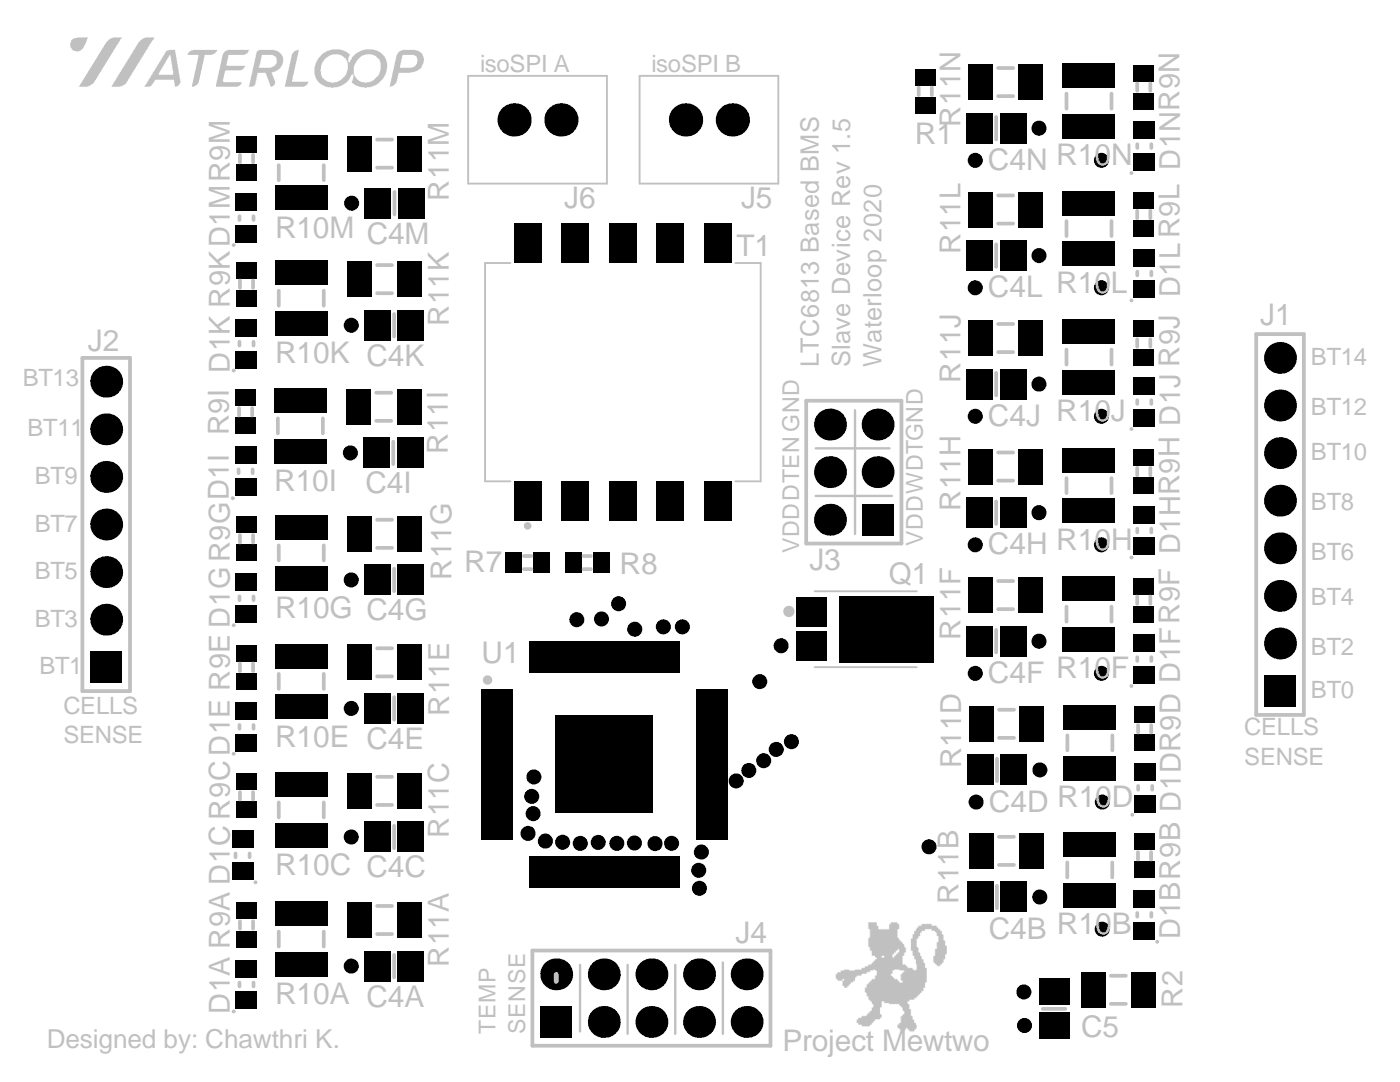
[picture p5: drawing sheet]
<svg xmlns="http://www.w3.org/2000/svg" width="279mm" height="216mm" viewBox="0 0 279 216" stroke-linecap="round" stroke-linejoin="round" font-family="sans-serif">
<defs><g id="words">
<g font-size="6" fill="#c0c0c0">
<text x="182.6" y="28.7">R1</text>
<text x="197.2" y="33.9">C4N R10N</text>
<text x="112.6" y="41.5">J6</text>
<text x="147.9" y="41.5">J5</text>
<text x="54.9" y="47.5">R10M C4M</text>
<text x="147" y="51">T1</text>
<text x="197.2" y="59.3">C4L R10L</text>
<text x="251.5" y="64.8">J1</text>
<text x="17.6" y="70">J2</text>
<text x="54.9" y="72.5">R10K C4K</text>
<text x="197.2" y="85">C4J R10J</text>
<text x="54.7" y="98">R10I</text>
<text x="72.9" y="98.4">C4I</text>
<text x="161.5" y="113.7">J3</text>
<text x="197.2" y="110.6">C4H R10H</text>
<text x="92.6" y="114.2">R7</text>
<text x="123.6" y="114.5">R8</text>
<text x="177.4" y="116.5">Q1</text>
<text x="54.9" y="123.3">R10G C4G</text>
<text x="96.1" y="132.2">U1</text>
<text x="197.2" y="136.3">C4F R10F</text>
<text x="54.9" y="149">R10E C4E</text>
<text x="197.3" y="161.9">C4D R10D</text>
<text x="54.9" y="174.6">R10C C4C</text>
<text x="146.8" y="188.2">J4</text>
<text x="197.3" y="187.3">C4B R10B</text>
<text x="54.9" y="200.4">R10A C4A</text>
<text x="156.1" y="209.8">Project Mewtwo</text>
<text x="215.7" y="207">C5</text>
</g>
<g font-size="5.8" fill="#c0c0c0">
<text x="191.7" y="25.3" transform="rotate(-90 191.7 25.3)">R11N</text>
<text x="89.6" y="40" transform="rotate(-90 89.6 40)">R11M</text>
<text x="191.7" y="50.7" transform="rotate(-90 191.7 50.7)">R11L</text>
<text x="89.6" y="65.1" transform="rotate(-90 89.6 65.1)">R11K</text>
<text x="191.7" y="76.3" transform="rotate(-90 191.7 76.3)">R11J</text>
<text x="89.4" y="90.5" transform="rotate(-90 89.4 90.5)">R11I</text>
<text x="191.7" y="102" transform="rotate(-90 191.7 102)">R11H</text>
<text x="90.1" y="115.7" transform="rotate(-90 90.1 115.7)">R11G</text>
<text x="191.7" y="127.6" transform="rotate(-90 191.7 127.6)">R11F</text>
<text x="89.6" y="142.8" transform="rotate(-90 89.6 142.8)">R11E</text>
<text x="191.8" y="153.3" transform="rotate(-90 191.8 153.3)">R11D</text>
<text x="89.6" y="167.2" transform="rotate(-90 89.6 167.2)">R11C</text>
<text x="191.3" y="180.3" transform="rotate(-90 191.3 180.3)">R11B</text>
<text x="235.5" y="187.3" transform="rotate(-90 235.5 187.3)">D1BR9B D1DR9D D1FR9F D1HR9H D1J R9J D1L R9L D1NR9N</text>
<text x="89.6" y="192.9" transform="rotate(-90 89.6 192.9)">R11A</text>
<text x="45.9" y="202.3" transform="rotate(-90 45.9 202.3)">D1A R9A D1C R9CD1E R9E D1GR9GD1I R9I D1K R9KD1MR9M</text>
<text x="236" y="201.1" transform="rotate(-90 236 201.1)">R2</text>
</g>
<text font-size="5.2" fill="#c0c0c0" x="9.3" y="209.1">Designed by: Chawthri K.</text>
<g font-size="5.1" fill="#c0c0c0">
<text x="163.4" y="73.3" transform="rotate(-90 163.4 73.3)">LTC6813 Based BMS</text>
<text x="169.7" y="73.3" transform="rotate(-90 169.7 73.3)">Slave Device Rev 1.5</text>
<text x="175.9" y="73.3" transform="rotate(-90 175.9 73.3)">Waterloop 2020</text>
</g>
<g font-size="4.8" fill="#c0c0c0">
<text x="95.8" y="14.4">isoSPI A</text>
<text x="130" y="14.4">isoSPI B</text>
<text x="4.6" y="77.1">BT13</text>
<text x="261.6" y="72.8">BT14</text>
<text x="261.6" y="82.8">BT12</text>
<text x="5.5" y="87.1">BT11</text>
<text x="261.6" y="91.8">BT10</text>
<text x="6.9" y="96.6">BT9</text>
<text x="261.6" y="101.8">BT8</text>
<text x="6.9" y="106.1">BT7</text>
<text x="261.6" y="111.8">BT6</text>
<text x="6.9" y="115.6">BT5</text>
<text x="6.9" y="125.1">BT3</text>
<text x="261.6" y="120.8">BT4</text>
<text x="261.6" y="130.8">BT2</text>
<text x="7.9" y="134.6">BT1</text>
<text x="12.6" y="142.4">CELLS</text>
<text x="261.6" y="139.3">BT0</text>
<text x="12.6" y="148.4">SENSE</text>
<text x="248.3" y="146.7">CELLS</text>
<text x="248.3" y="152.6">SENSE</text>
</g>
<g font-size="4.6" fill="#c0c0c0">
<text x="159.5" y="110.4" transform="rotate(-90 159.5 110.4)">VDDDTEN GND</text>
<text x="184.2" y="108.9" transform="rotate(-90 184.2 108.9)">VDDWDTGND</text>
<text x="98.9" y="206.3" transform="rotate(-90 98.9 206.3)">TEMP</text>
<text x="104.8" y="206.3" transform="rotate(-90 104.8 206.3)">SENSE</text>
</g>
</g></defs>
<g fill="#000">
<circle cx="102.6" cy="23.9" r="3.3"/>
<circle cx="112" cy="23.9" r="3.3"/>
<circle cx="136.8" cy="23.9" r="3.3"/>
<circle cx="146.2" cy="23.9" r="3.3"/>
<circle cx="194.6" cy="32" r="1.5"/>
<circle cx="207.4" cy="25.6" r="1.5"/>
<circle cx="219.8" cy="32" r="1.5"/>
<circle cx="70.2" cy="40.5" r="1.5"/>
<circle cx="194.6" cy="57.4" r="1.5"/>
<circle cx="207.4" cy="51" r="1.5"/>
<circle cx="219.8" cy="57.4" r="1.5"/>
<circle cx="21.2" cy="76.2" r="3.2"/>
<circle cx="70.1" cy="64.9" r="1.5"/>
<circle cx="207.4" cy="76.7" r="1.5"/>
<circle cx="255.5" cy="71.4" r="3.2"/>
<circle cx="21.2" cy="95.2" r="3.2"/>
<circle cx="21.2" cy="85.7" r="3.2"/>
<circle cx="69.9" cy="90.4" r="1.5"/>
<circle cx="165.6" cy="94.2" r="3.2"/>
<circle cx="165.6" cy="84.7" r="3.2"/>
<circle cx="175.2" cy="84.7" r="3.2"/>
<circle cx="175.2" cy="94.2" r="3.2"/>
<circle cx="194.6" cy="83.1" r="1.5"/>
<circle cx="219.8" cy="83.1" r="1.5"/>
<circle cx="255.5" cy="99.9" r="3.2"/>
<circle cx="255.5" cy="90.4" r="3.2"/>
<circle cx="255.5" cy="80.9" r="3.2"/>
<circle cx="21.2" cy="114.2" r="3.2"/>
<circle cx="21.2" cy="104.7" r="3.2"/>
<circle cx="70.1" cy="115.7" r="1.5"/>
<circle cx="165.6" cy="103.7" r="3.2"/>
<circle cx="194.6" cy="108.7" r="1.5"/>
<circle cx="207.4" cy="102.3" r="1.5"/>
<circle cx="219.8" cy="108.7" r="1.5"/>
<circle cx="255.5" cy="109.4" r="3.2"/>
<circle cx="255.5" cy="118.9" r="3.2"/>
<circle cx="21.2" cy="123.7" r="3.2"/>
<circle cx="115.1" cy="123.7" r="1.5"/>
<circle cx="120" cy="123.5" r="1.5"/>
<circle cx="123.5" cy="120.5" r="1.5"/>
<circle cx="126.7" cy="125.6" r="1.5"/>
<circle cx="132.4" cy="125.1" r="1.5"/>
<circle cx="136.2" cy="125.1" r="1.5"/>
<circle cx="151.6" cy="136" r="1.5"/>
<circle cx="155.9" cy="128.9" r="1.5"/>
<circle cx="194.6" cy="134.4" r="1.5"/>
<circle cx="207.4" cy="127.9" r="1.5"/>
<circle cx="219.8" cy="134.4" r="1.5"/>
<circle cx="255.5" cy="128.4" r="3.2"/>
<circle cx="70.1" cy="141.4" r="1.5"/>
<circle cx="106.1" cy="158.9" r="1.5"/>
<circle cx="106.6" cy="155" r="1.5"/>
<circle cx="113.9" cy="146" r="1.5"/>
<circle cx="113.9" cy="151.2" r="1.5"/>
<circle cx="120.5" cy="146" r="1.5"/>
<circle cx="120.5" cy="151.2" r="1.5"/>
<circle cx="127.2" cy="151.2" r="1.5"/>
<circle cx="146.9" cy="155.8" r="1.5"/>
<circle cx="149.4" cy="153.7" r="1.5"/>
<circle cx="152.4" cy="151.8" r="1.5"/>
<circle cx="154.9" cy="149.5" r="1.5"/>
<circle cx="158" cy="148" r="1.5"/>
<circle cx="207.5" cy="153.6" r="1.5"/>
<circle cx="70.1" cy="167" r="1.5"/>
<circle cx="105.4" cy="166.3" r="1.5"/>
<circle cx="106.4" cy="162.4" r="1.5"/>
<circle cx="108.8" cy="167.8" r="1.5"/>
<circle cx="112.3" cy="168.1" r="1.5"/>
<circle cx="115.8" cy="168.3" r="1.5"/>
<circle cx="119.4" cy="168.1" r="1.5"/>
<circle cx="123.1" cy="168.3" r="1.5"/>
<circle cx="126.6" cy="168.2" r="1.5"/>
<circle cx="130.7" cy="168.3" r="1.5"/>
<circle cx="134" cy="168.3" r="1.5"/>
<circle cx="139.4" cy="173.7" r="1.5"/>
<circle cx="139.6" cy="177.3" r="1.5"/>
<circle cx="140" cy="170" r="1.5"/>
<circle cx="185.4" cy="169" r="1.5"/>
<circle cx="194.8" cy="160" r="1.5"/>
<circle cx="207.5" cy="179" r="1.5"/>
<circle cx="220" cy="160" r="1.5"/>
<circle cx="70.1" cy="192.8" r="1.5"/>
<circle cx="111" cy="194.4" r="3.2"/>
<circle cx="120.5" cy="194.4" r="3.2"/>
<circle cx="130" cy="194.4" r="3.2"/>
<circle cx="139.5" cy="194.4" r="3.2"/>
<circle cx="149" cy="194.4" r="3.2"/>
<circle cx="204.3" cy="197.9" r="1.5"/>
<circle cx="220" cy="185.4" r="1.5"/>
<circle cx="120.5" cy="203.9" r="3.2"/>
<circle cx="130" cy="203.9" r="3.2"/>
<circle cx="139.5" cy="203.9" r="3.2"/>
<circle cx="149" cy="203.9" r="3.2"/>
<circle cx="204.5" cy="204.6" r="1.5"/>
</g>
<g fill="#000">
<path d="M182.6 19.3h4.1v3.4h-4.1z" fill-rule="evenodd"/>
<path d="M182.6 13.7h4.1v3.4h-4.1z" fill-rule="evenodd"/>
<path d="M193.2 12.8h4.9v7.1h-4.9z" fill-rule="evenodd"/>
<path d="M203.3 12.8h4.9v7.1h-4.9z" fill-rule="evenodd"/>
<path d="M212.1 12.7h10.5v4.9h-10.5z" fill-rule="evenodd"/>
<path d="M226.2 18.5h4.1v3.4h-4.1z" fill-rule="evenodd"/>
<path d="M226.2 12.9h4.1v3.4h-4.1z" fill-rule="evenodd"/>
<path d="M47 38.6h4.4v3.5h-4.4z" fill-rule="evenodd"/>
<path d="M47.1 32.8h4.2v3.3h-4.2z" fill-rule="evenodd"/>
<path d="M47.1 27.2h4.2v3.3h-4.2z" fill-rule="evenodd"/>
<path d="M54.9 37.1h10.5v4.8h-10.5z" fill-rule="evenodd"/>
<path d="M54.9 27h10.5v4.8h-10.5z" fill-rule="evenodd"/>
<path d="M69.3 27.1h4.8v7.1h-4.8z" fill-rule="evenodd"/>
<path d="M79.4 27.1h4.8v7.1h-4.8z" fill-rule="evenodd"/>
<path d="M192.8 22.6h5.3v6h-5.3z" fill-rule="evenodd"/>
<path d="M199.5 22.6h5.3v6h-5.3z" fill-rule="evenodd"/>
<path d="M212.1 38.1h10.5v4.9h-10.5z" fill-rule="evenodd"/>
<path d="M212.1 22.8h10.5v4.9h-10.5z" fill-rule="evenodd"/>
<path d="M226.2 38.3h4.1v3.4h-4.1z" fill-rule="evenodd"/>
<path d="M226.2 30.5h4.3v3.6h-4.3z" fill-rule="evenodd"/>
<path d="M226.2 24.2h4.3v3.6h-4.3z" fill-rule="evenodd"/>
<path d="M47 44.9h4.4v3.6h-4.4z" fill-rule="evenodd"/>
<path d="M47.1 57.8h4.2v3.4h-4.2z" fill-rule="evenodd"/>
<path d="M47.1 52.2h4.2v3.4h-4.2z" fill-rule="evenodd"/>
<path d="M54.9 52h10.5v4.9h-10.5z" fill-rule="evenodd"/>
<path d="M72.7 37.5h5.3v6h-5.3z" fill-rule="evenodd"/>
<path d="M69.3 52.1h4.8v7.2h-4.8z" fill-rule="evenodd"/>
<path d="M79.5 37.5h5.2v6h-5.2z" fill-rule="evenodd"/>
<path d="M79.4 52.1h4.8v7.2h-4.8z" fill-rule="evenodd"/>
<path d="M102.5 44.6h5.6v7.8h-5.6z" fill-rule="evenodd"/>
<path d="M112 44.6h5.6v7.8h-5.6z" fill-rule="evenodd"/>
<path d="M121.6 44.6h5.5v7.8h-5.5z" fill-rule="evenodd"/>
<path d="M131.1 44.6h5.5v7.8h-5.5z" fill-rule="evenodd"/>
<path d="M140.6 44.6h5.5v7.8h-5.5z" fill-rule="evenodd"/>
<path d="M193.2 38.2h4.9v7.2h-4.9z" fill-rule="evenodd"/>
<path d="M192.8 48h5.3v6h-5.3z" fill-rule="evenodd"/>
<path d="M203.3 38.2h4.9v7.2h-4.9z" fill-rule="evenodd"/>
<path d="M199.5 48h5.3v6h-5.3z" fill-rule="evenodd"/>
<path d="M212.1 48.2h10.5v4.9h-10.5z" fill-rule="evenodd"/>
<path d="M226.2 43.9h4.1v3.4h-4.1z" fill-rule="evenodd"/>
<path d="M226.2 56h4.3v3.5h-4.3z" fill-rule="evenodd"/>
<path d="M226.2 49.6h4.3v3.6h-4.3z" fill-rule="evenodd"/>
<path d="M47 77.7h4.1v3.4h-4.1z" fill-rule="evenodd"/>
<path d="M47 70h4.4v3.5h-4.4z" fill-rule="evenodd"/>
<path d="M47 63.6h4.4v3.6h-4.4z" fill-rule="evenodd"/>
<path d="M54.7 77.5h10.5v4.9h-10.5z" fill-rule="evenodd"/>
<path d="M54.9 62.1h10.5v4.9h-10.5z" fill-rule="evenodd"/>
<path d="M72.7 61.9h5.2v6h-5.2z" fill-rule="evenodd"/>
<path d="M69.1 77.6h4.9v7.1h-4.9z" fill-rule="evenodd"/>
<path d="M79.4 61.9h5.2v6h-5.2z" fill-rule="evenodd"/>
<path d="M79.2 77.6h4.9v7.1h-4.9z" fill-rule="evenodd"/>
<path d="M193.2 63.9h4.9v7.1h-4.9z" fill-rule="evenodd"/>
<path d="M192.8 73.7h5.3v5.9h-5.3z" fill-rule="evenodd"/>
<path d="M203.3 63.9h4.9v7.1h-4.9z" fill-rule="evenodd"/>
<path d="M199.5 73.7h5.3v5.9h-5.3z" fill-rule="evenodd"/>
<path d="M212.1 73.9h10.5v4.8h-10.5z" fill-rule="evenodd"/>
<path d="M212.1 63.8h10.5v4.8h-10.5z" fill-rule="evenodd"/>
<path d="M226.2 69.6h4.1v3.3h-4.1z" fill-rule="evenodd"/>
<path d="M226.2 64h4.1v3.3h-4.1z" fill-rule="evenodd"/>
<path d="M226.2 75.3h4.3v3.5h-4.3z" fill-rule="evenodd"/>
<path d="M46.9 89.1h4.3v3.5h-4.3z" fill-rule="evenodd"/>
<path d="M46.9 95.4h4.3v3.6h-4.3z" fill-rule="evenodd"/>
<path d="M47 83.3h4.1v3.4h-4.1z" fill-rule="evenodd"/>
<path d="M54.7 87.6h10.5v4.9h-10.5z" fill-rule="evenodd"/>
<path d="M72.5 87.4h5.2v6h-5.2z" fill-rule="evenodd"/>
<path d="M79.2 87.4h5.3v6h-5.3z" fill-rule="evenodd"/>
<path d="M193.2 89.5h4.9v7.2h-4.9z" fill-rule="evenodd"/>
<path d="M192.8 99.3h5.3v6h-5.3z" fill-rule="evenodd"/>
<path d="M203.3 89.5h4.9v7.2h-4.9z" fill-rule="evenodd"/>
<path d="M199.5 99.3h5.3v6h-5.3z" fill-rule="evenodd"/>
<path d="M212.1 99.5h10.5v4.9h-10.5z" fill-rule="evenodd"/>
<path d="M212.1 89.4h10.5v4.9h-10.5z" fill-rule="evenodd"/>
<path d="M226.2 95.2h4.1v3.4h-4.1z" fill-rule="evenodd"/>
<path d="M226.2 89.6h4.1v3.4h-4.1z" fill-rule="evenodd"/>
<path d="M226.2 81.6h4.3v3.6h-4.3z" fill-rule="evenodd"/>
<path d="M47 114.4h4.4v3.6h-4.4z" fill-rule="evenodd"/>
<path d="M47.1 108.6h4.2v3.4h-4.2z" fill-rule="evenodd"/>
<path d="M47.1 103h4.2v3.4h-4.2z" fill-rule="evenodd"/>
<path d="M54.9 102.8h10.5v4.9h-10.5z" fill-rule="evenodd"/>
<path d="M54.9 112.9h10.5v4.9h-10.5z" fill-rule="evenodd"/>
<path d="M72.7 112.7h5.2v6h-5.2z" fill-rule="evenodd"/>
<path d="M69.3 103h4.8v7.1h-4.8z" fill-rule="evenodd"/>
<path d="M79.4 112.7h5.2v6h-5.2z" fill-rule="evenodd"/>
<path d="M79.4 103h4.8v7.1h-4.8z" fill-rule="evenodd"/>
<path d="M102.5 96.1h5.6v7.9h-5.6z" fill-rule="evenodd"/>
<path d="M100.8 110.2h3.4v4.1h-3.4z" fill-rule="evenodd"/>
<path d="M106.4 110.2h3.4v4.1h-3.4z" fill-rule="evenodd"/>
<path d="M112 96.1h5.6v7.9h-5.6z" fill-rule="evenodd"/>
<path d="M112.7 110.2h3.4v4.1h-3.4z" fill-rule="evenodd"/>
<path d="M118.3 110.2h3.4v4.1h-3.4z" fill-rule="evenodd"/>
<path d="M121.6 96.1h5.5v7.9h-5.5z" fill-rule="evenodd"/>
<path d="M131.1 96.1h5.5v7.9h-5.5z" fill-rule="evenodd"/>
<path d="M140.6 96.1h5.5v7.9h-5.5z" fill-rule="evenodd"/>
<path d="M159 119.1h6v6h-6z" fill-rule="evenodd"/>
<path d="M167.4 118.9h18.9v13.3h-18.9z" fill-rule="evenodd"/>
<path d="M172 100.5h6.3v6.4h-6.3z" fill-rule="evenodd"/>
<path d="M212.1 115.1h10.5v4.8h-10.5z" fill-rule="evenodd"/>
<path d="M226.2 115.2h4.1v3.4h-4.1z" fill-rule="evenodd"/>
<path d="M226.2 107.3h4.3v3.5h-4.3z" fill-rule="evenodd"/>
<path d="M226.2 100.9h4.3v3.6h-4.3z" fill-rule="evenodd"/>
<path d="M18 130h6.4v6.3h-6.4z" fill-rule="evenodd"/>
<path d="M47 120.8h4.4v3.5h-4.4z" fill-rule="evenodd"/>
<path d="M47.1 128.7h4.2v3.3h-4.2z" fill-rule="evenodd"/>
<path d="M47.1 134.3h4.2v3.4h-4.2z" fill-rule="evenodd"/>
<path d="M54.9 138.6h10.5v4.8h-10.5z" fill-rule="evenodd"/>
<path d="M54.9 128.5h10.5v4.9h-10.5z" fill-rule="evenodd"/>
<path d="M69.3 128.6h4.8v7.1h-4.8z" fill-rule="evenodd"/>
<path d="M79.4 128.6h4.8v7.1h-4.8z" fill-rule="evenodd"/>
<path d="M96 137.6h6.3v1.8h-6.3z" fill-rule="evenodd"/>
<path d="M96 139.4h6.3v1.9h-6.3z" fill-rule="evenodd"/>
<path d="M105.6 127.9h1.9v6.3h-1.9z" fill-rule="evenodd"/>
<path d="M107.5 127.9h1.9v6.3h-1.9z" fill-rule="evenodd"/>
<path d="M109.4 127.9h1.8v6.3h-1.8z" fill-rule="evenodd"/>
<path d="M111.2 127.9h1.9v6.3h-1.9z" fill-rule="evenodd"/>
<path d="M113.1 127.9h1.9v6.3h-1.9z" fill-rule="evenodd"/>
<path d="M115 127.9h1.9v6.3h-1.9z" fill-rule="evenodd"/>
<path d="M116.8 127.9h1.9v6.3h-1.9z" fill-rule="evenodd"/>
<path d="M118.7 127.9h1.9v6.3h-1.9z" fill-rule="evenodd"/>
<path d="M120.6 127.9h1.9v6.3h-1.9z" fill-rule="evenodd"/>
<path d="M122.5 127.9h1.8v6.3h-1.8z" fill-rule="evenodd"/>
<path d="M124.3 127.9h1.9v6.3h-1.9z" fill-rule="evenodd"/>
<path d="M126.2 127.9h1.9v6.3h-1.9z" fill-rule="evenodd"/>
<path d="M128.1 127.9h1.9v6.3h-1.9z" fill-rule="evenodd"/>
<path d="M129.9 127.9h1.9v6.3h-1.9z" fill-rule="evenodd"/>
<path d="M131.8 127.9h1.9v6.3h-1.9z" fill-rule="evenodd"/>
<path d="M133.7 127.9h1.9v6.3h-1.9z" fill-rule="evenodd"/>
<path d="M138.9 139.4h6.3v1.9h-6.3z" fill-rule="evenodd"/>
<path d="M138.9 137.6h6.3v1.8h-6.3z" fill-rule="evenodd"/>
<path d="M159 126h6v6h-6z" fill-rule="evenodd"/>
<path d="M193.2 115.2h4.9v7.1h-4.9z" fill-rule="evenodd"/>
<path d="M192.8 124.9h5.3v6h-5.3z" fill-rule="evenodd"/>
<path d="M203.3 115.2h4.9v7.1h-4.9z" fill-rule="evenodd"/>
<path d="M199.5 124.9h5.3v6h-5.3z" fill-rule="evenodd"/>
<path d="M212.1 125.2h10.5v4.8h-10.5z" fill-rule="evenodd"/>
<path d="M226.2 120.9h4.1v3.3h-4.1z" fill-rule="evenodd"/>
<path d="M226.2 126.6h4.3v3.5h-4.3z" fill-rule="evenodd"/>
<path d="M226.2 132.9h4.3v3.6h-4.3z" fill-rule="evenodd"/>
<path d="M47 146.4h4.4v3.6h-4.4z" fill-rule="evenodd"/>
<path d="M47 140.1h4.4v3.5h-4.4z" fill-rule="evenodd"/>
<path d="M47.1 154.3h4.2v3.4h-4.2z" fill-rule="evenodd"/>
<path d="M54.9 154.1h10.5v4.9h-10.5z" fill-rule="evenodd"/>
<path d="M72.7 138.4h5.2v6h-5.2z" fill-rule="evenodd"/>
<path d="M79.4 138.4h5.2v6h-5.2z" fill-rule="evenodd"/>
<path d="M96 160h6.3v1.9h-6.3z" fill-rule="evenodd"/>
<path d="M96 152.5h6.3v1.9h-6.3z" fill-rule="evenodd"/>
<path d="M96 154.4h6.3v1.9h-6.3z" fill-rule="evenodd"/>
<path d="M96 156.3h6.3v1.8h-6.3z" fill-rule="evenodd"/>
<path d="M96 145h6.3v1.9h-6.3z" fill-rule="evenodd"/>
<path d="M96 146.9h6.3v1.9h-6.3z" fill-rule="evenodd"/>
<path d="M96 148.8h6.3v1.9h-6.3z" fill-rule="evenodd"/>
<path d="M96 141.3h6.3v1.9h-6.3z" fill-rule="evenodd"/>
<path d="M96 150.6h6.3v1.9h-6.3z" fill-rule="evenodd"/>
<path d="M96 158.1h6.3v1.9h-6.3z" fill-rule="evenodd"/>
<path d="M96 143.2h6.3v1.8h-6.3z" fill-rule="evenodd"/>
<path d="M138.9 160h6.3v1.9h-6.3z" fill-rule="evenodd"/>
<path d="M138.9 156.3h6.3v1.8h-6.3z" fill-rule="evenodd"/>
<path d="M138.9 154.4h6.3v1.9h-6.3z" fill-rule="evenodd"/>
<path d="M138.9 152.5h6.3v1.9h-6.3z" fill-rule="evenodd"/>
<path d="M138.9 148.8h6.3v1.9h-6.3z" fill-rule="evenodd"/>
<path d="M138.9 146.9h6.3v1.9h-6.3z" fill-rule="evenodd"/>
<path d="M138.9 145h6.3v1.9h-6.3z" fill-rule="evenodd"/>
<path d="M138.9 141.3h6.3v1.9h-6.3z" fill-rule="evenodd"/>
<path d="M138.9 158.1h6.3v1.9h-6.3z" fill-rule="evenodd"/>
<path d="M138.9 150.6h6.3v1.9h-6.3z" fill-rule="evenodd"/>
<path d="M138.9 143.2h6.3v1.8h-6.3z" fill-rule="evenodd"/>
<path d="M193.4 140.9h4.9v7.1h-4.9z" fill-rule="evenodd"/>
<path d="M193 150.6h5.2v6h-5.2z" fill-rule="evenodd"/>
<path d="M203.5 140.9h4.9v7.1h-4.9z" fill-rule="evenodd"/>
<path d="M199.7 150.6h5.3v6h-5.3z" fill-rule="evenodd"/>
<path d="M212.3 150.8h10.5v4.9h-10.5z" fill-rule="evenodd"/>
<path d="M212.3 140.7h10.5v4.9h-10.5z" fill-rule="evenodd"/>
<path d="M226.4 146.5h4.1v3.4h-4.1z" fill-rule="evenodd"/>
<path d="M226.4 140.9h4.1v3.4h-4.1z" fill-rule="evenodd"/>
<path d="M226.4 152.2h4.3v3.6h-4.3z" fill-rule="evenodd"/>
<path d="M226.4 158.6h4.3v3.6h-4.3z" fill-rule="evenodd"/>
<path d="M252.3 134.7h6.3v6.4h-6.3z" fill-rule="evenodd"/>
<path d="M46.2 165.7h4.4v3.6h-4.4z" fill-rule="evenodd"/>
<path d="M46.2 172.1h4.4v3.5h-4.4z" fill-rule="evenodd"/>
<path d="M47.1 159.9h4.2v3.4h-4.2z" fill-rule="evenodd"/>
<path d="M54.9 179.9h10.5v4.9h-10.5z" fill-rule="evenodd"/>
<path d="M54.9 164.2h10.5v4.9h-10.5z" fill-rule="evenodd"/>
<path d="M69.3 154.3h4.8v7.1h-4.8z" fill-rule="evenodd"/>
<path d="M72.7 164h5.2v6h-5.2z" fill-rule="evenodd"/>
<path d="M79.4 154.3h4.8v7.1h-4.8z" fill-rule="evenodd"/>
<path d="M79.4 164h5.2v6h-5.2z" fill-rule="evenodd"/>
<path d="M96 161.9h6.3v1.8h-6.3z" fill-rule="evenodd"/>
<path d="M96 163.7h6.3v1.9h-6.3z" fill-rule="evenodd"/>
<path d="M96 165.6h6.3v1.9h-6.3z" fill-rule="evenodd"/>
<path d="M105.6 170.8h1.9v6.3h-1.9z" fill-rule="evenodd"/>
<path d="M107.5 170.8h1.9v6.3h-1.9z" fill-rule="evenodd"/>
<path d="M109.4 170.8h1.8v6.3h-1.8z" fill-rule="evenodd"/>
<path d="M110.9 142.8h19.4v19.4h-19.4z" fill-rule="evenodd"/>
<path d="M111.2 170.8h1.9v6.3h-1.9z" fill-rule="evenodd"/>
<path d="M113.1 170.8h1.9v6.3h-1.9z" fill-rule="evenodd"/>
<path d="M115 170.8h1.9v6.3h-1.9z" fill-rule="evenodd"/>
<path d="M116.8 170.8h1.9v6.3h-1.9z" fill-rule="evenodd"/>
<path d="M118.7 170.8h1.9v6.3h-1.9z" fill-rule="evenodd"/>
<path d="M120.6 170.8h1.9v6.3h-1.9z" fill-rule="evenodd"/>
<path d="M122.5 170.8h1.8v6.3h-1.8z" fill-rule="evenodd"/>
<path d="M124.3 170.8h1.9v6.3h-1.9z" fill-rule="evenodd"/>
<path d="M126.2 170.8h1.9v6.3h-1.9z" fill-rule="evenodd"/>
<path d="M128.1 170.8h1.9v6.3h-1.9z" fill-rule="evenodd"/>
<path d="M129.9 170.8h1.9v6.3h-1.9z" fill-rule="evenodd"/>
<path d="M131.8 170.8h1.9v6.3h-1.9z" fill-rule="evenodd"/>
<path d="M133.7 170.8h1.9v6.3h-1.9z" fill-rule="evenodd"/>
<path d="M138.9 163.7h6.3v1.9h-6.3z" fill-rule="evenodd"/>
<path d="M138.9 161.9h6.3v1.8h-6.3z" fill-rule="evenodd"/>
<path d="M138.9 165.6h6.3v1.9h-6.3z" fill-rule="evenodd"/>
<path d="M193.4 166.2h4.8v7.1h-4.8z" fill-rule="evenodd"/>
<path d="M203.5 166.2h4.8v7.1h-4.8z" fill-rule="evenodd"/>
<path d="M212.2 166.1h10.5v4.9h-10.5z" fill-rule="evenodd"/>
<path d="M226.4 171.9h4.1v3.4h-4.1z" fill-rule="evenodd"/>
<path d="M226.4 166.3h4.1v3.4h-4.1z" fill-rule="evenodd"/>
<path d="M47 197.8h4.4v3.6h-4.4z" fill-rule="evenodd"/>
<path d="M47 191.5h4.4v3.5h-4.4z" fill-rule="evenodd"/>
<path d="M47.1 185.7h4.2v3.4h-4.2z" fill-rule="evenodd"/>
<path d="M47.1 180.1h4.2v3.4h-4.2z" fill-rule="evenodd"/>
<path d="M54.9 190h10.5v4.9h-10.5z" fill-rule="evenodd"/>
<path d="M72.7 189.8h5.2v6h-5.2z" fill-rule="evenodd"/>
<path d="M69.3 180h4.8v7.1h-4.8z" fill-rule="evenodd"/>
<path d="M79.4 189.8h5.2v6h-5.2z" fill-rule="evenodd"/>
<path d="M79.4 180h4.8v7.1h-4.8z" fill-rule="evenodd"/>
<path d="M193 176h5.2v6h-5.2z" fill-rule="evenodd"/>
<path d="M199.7 176h5.2v6h-5.2z" fill-rule="evenodd"/>
<path d="M212.2 176.2h10.5v4.9h-10.5z" fill-rule="evenodd"/>
<path d="M226.2 183.9h4.3v3.6h-4.3z" fill-rule="evenodd"/>
<path d="M226.2 177.6h4.3v3.5h-4.3z" fill-rule="evenodd"/>
<path d="M107.8 200.7h6.4v6.4h-6.4z" fill-rule="evenodd"/>
<path d="M207.4 195.3h6v5.3h-6z" fill-rule="evenodd"/>
<path d="M207.4 202h6v5.3h-6z" fill-rule="evenodd"/>
<path d="M215.7 193.9h4.9v7.2h-4.9z" fill-rule="evenodd"/>
<path d="M225.8 193.9h4.9v7.2h-4.9z" fill-rule="evenodd"/>
</g>
<g fill="#c0c0c0">
<path d="M14.3 8l.3-.3 .8-.2h2.2l-.9 2.1-.5 .5-.4 .2h-.7l-.7-.3-.1-.3a1.1 1.1 0 0 1-.1-1.4z"/>
<path d="M37.8 10.3l.7-.3h4.9l-.1 .3-.7 .6-1.8 .1-1.1 5.3-.5 .7-.5 .3h-.4v-.5l.8-3.1 .5-2.7h-2.2l.1-.4z"/>
<path d="M21.1 8.5l.7-.7 .7-.3h1.8l-.1 .3h-.2l-.1 .5h-.2l-.1 .5h-.2v.3h-.2l-.7 1.4-.4 .4-.1 .3-.4 .4-.7 1.4-.4 .4-.3 .9-.4 .4-.4 .9-.6 .7v.2l-.6 .5-.7 .3h-1.8l.7-.9 .4-.9 .4-.4 .1-.4 .7-.9 .1-.4 .7-.9 .3-.7 .2-.1 .1-.4 .2-.1 .1-.3 .6-.9z"/>
<path d="M27.9 8.2l1.1-.7h1.8l-.1 .4-.4 .3v.3h-.2v.3h-.2l-.1 .5h-.2l-.1 .5h-.2v.3h-.2l-.1 .5h-.2l-.1 .4h-.2v.3h-.2l-.1 .5h-.2l-.1 .5h-.2v.3h-.2l-.1 .5h-.2l-.1 .5h-.2v.3h-.2l-.1 .5h-.2l-.1 .2v.3h-.2v.3h-.2l-.1 .5h-.2l-.1 .5h-.2v.3l-.4 .4-.9 .4h-1.8l.6-1.1 .2-.1 .1-.4 .2-.1 .1-.4 .2-.1 .1-.4 .4-.4 .1-.4 .4-.4 .1-.4 .2-.1 .1-.4 .4-.4 .1-.4 .4-.4 .7-1.3 .4-.4 .4-.9z"/>
<path d="M58.4 10.6l.6-.5 .6-.1-.1 1-1.1 4.3-.1 1h3.3l-.2 .5-.7 .5h-3.9l1-4.1v-.5l.2-.4v-.5l.2-.4v-.4z"/>
<path d="M44.7 10.5l.8-.5h4.3l-.2 .2v.3l-.8 .5h-3.2l-.4 2 3.8 .1-.1 .3h-.2v.3h-.2l-.3 .3-3.3 .1-.4 2.2 3.8 .1-.1 .4-.7 .5h-4.4l1.2-6z"/>
<path d="M51.2 10.3l.5-.3h3l1 .4 .5 .6a2.14 2.14 0 0 1-.2 2.4l-.9 .8-.9 .2 .4 1.3a.94 .94 0 0 1-.3 1.6h-.3l-.2-.4-.8-2.4h-1.6l-.1 .1 .1 .2a.35 .35 0 0 0-.1 .6 .28 .28 0 0 0-.2 .2 .28 .28 0 0 0 .1 .3l-.2 .1 .1 .2a.28 .28 0 0 0-.2 .2 .28 .28 0 0 0 .1 .3l-.6 .6h-.7zM52.2 11l-.4 2a.28 .28 0 0 0-.2 .3 .28 .28 0 0 0 .1 .2h2.3l.5-.2 .1-.2h.3v-.2a1.26 1.26 0 0 0 .2-1.4l-.1-.3-.6-.2z"/>
<path d="M33.1 10.3l.6-.3h1.3l.8 5.5a1.14 1.14 0 0 1 0 1.3l-.2 .3-.6 .2-.2-1.4h-3.8l-.5 .9h-.2v.3l-.4 .2h-1.1l.1-.3h.2v-.3h.2l.1-.5h.2l.1-.5h.2v-.3h.2l.1-.5h.2l.1-.5h.2v-.3h.2l.1-.5h.2l.1-.5h.2v-.3h.2l.1-.5h.2l.1-.5h.2l.1-.2v-.3h.2v-.3h.2l.1-.4h.2zM33.8 11l-.8 1.6-.2 .1-.1 .4-.2 .1-.1 .4-.5 .6-.2 .7h2.9v-.8l-.2-.5-.3-2.6z"/>
<path d="M79.5 10.5l.8-.5h2.6l1.1 .5 .4 .5a3 3 0 0 1-.3 2.4l-.8 .7-.8 .3-2.9 .1-.5 2.1-.5 .5-.8 .2 .6-3 .3-.8 .1-1 .3-.8v-.5zM80.3 11l-.5 1.9v.6h2.3l.4-.2a1.6 1.6 0 0 0 .8-1.6l-.2-.5-.5-.2z"/>
<path d="M64.1 11h.2l.3-.4 .3-.1 .1-.2 1.2-.4 2.1 .1 .9 .4 .6 .5-.3 .5v1h.3l.1-.5h.2l.1-.2v-.3l1.1-.9 1.5-.6h1.7l1.5 .6 .8 .7 .5 1.3-.1 1.7-.7 1.5-1 1-1.2 .6-1.6 .2-1.1-.2-.9-.4-.2-.3-.3-.1 .3-.9v-.8h-.2l-.4 .5v.3h-.2v.3l-.7 .7-.7 .3-.1 .2-1.6 .4-1.3-.1-1.4-.7-.7-.8-.4-1v-1.6l.2-.3v-.4l.6-1.1 .5-.4zM71.4 11.8l-.5 .9a2.85 2.85 0 0 0-.3 2l.1 .4 .5 .5v.2l.7 .5 .9 .2 1.3-.2 .3-.3h.2l.7-.8h.2l.3-.6 .2-.7-.1-1.5a1.12 1.12 0 0 0-.7-1l-.2-.3-.4-.1-1.1-.2-1.2 .2zM64.8 11.7v.3h-.2v.3h-.2l-.3 .8-.1 .7 .1 .7a1.56 1.56 0 0 0 .8 1.4l.4 .4 .8 .2 1.1-.1 .8-.4 .6-.7h.2v-.3h.2l.1-.2 .3-1v-1.2l-.4-1h-.2l-.6-.6-.6-.1h-1.3l-.6 .1-.8 .7z"/>
<path d="M173.2 184l.1 .1v-.1l.1 .1v-.1l.1 .1v-.1l1.4 .1v-.1v.6l.4 .3v.4l.2 .2v-.1l.2 .1-.1-.2 .2 .2v-.1l.3 .1-.1-.2 .2 .2v-.1l.3 .1v-.2l.2 .2v-.1l.3 .1-.1-.2 .2 .2v-.1l.3 .1-.1-.2 .2 .1v-.4l-.2-.1 .2 .1-.1-.7 .4 .1v-.4l.1 .1v-.1l.1 .1v-.1l1 .1v-.1l.2 .3 .2 .1 .2 .3-.2-.1v.1l.2 .2-.2-.1v.2l.2 .1-.2-.1v.2l.2 .1-.2-.1v.3l-.1-.2v.2l-.1-.2-.1 .2v.2l.1 .1h-.1l.1 .2-.1 .2 .1 .1-.1-.1 .1 .2-.1 .2 .1 .1-.1-.1 .1 .3-.1 .1 .3 .2 .1 .5 .2-.1 .2 .2-.2-.1 .1 .3 .2-.1 .2 .2h-.2l.2 .2-.2-.1 .5 .3h-.1l.1 .1h-.1l.1 .2-.1 .1 .5 .3h-.2l.2 .2-.2-.2 .2 .2h-.2l.2 .2-.2-.1 .2 .3-.2-.1 .2 .2h-.2v.2l-.2-.1v.3l-.1-.1 .1 .5-.1-.1v.2l-.2-.1v.2l-.2-.1 .2 .1h-.2l.2 .2h-.2l.2 .1h-.2l.2 .2-.2-.1 .2 .3-.2-.1 .2 .3-.2-.1 .2 .1-.2 .1 .2 .2-.2-.1 .2 .2-.2-.1 .2 .2-.2-.1 .2 .2-.2-.1 .3 .2h.3l-.1-.2 .2 .1v.1l.3 .4v-.1l.2 .1-.1 .1 .1 .2v-.1l.1 .1v-.1l.2 .1v-.1l.1 .1v-.1l.1 .1v-.1l.3 .1v-.1l.1 .3 .1 .1 .2-.1 .2 .3-.1-.2 .1 .1 .3-.1v-.2l.1 .1-.1-.1h.1l-.1-.3 .1 .1-.1-.2 .1 .1-.1-.2 .1 .1-.1-.1 .1-.1-.1-.2 .1 .1-.2-.3 .2 .2-.2-.2v-.8l-.4-.2 .1-.4-.4-.2 .1-.9-.4-.1v-.3l-.1-.2 .1 .1v-.4l-.1-.1 .1 .1v-.4l-.1-.2 .1 .1v-.3l-.1-.2 .1 .1v-.4l-.1-.1 .1 .1v-.4l.1 .1v-.1l.1 .1 .2-.1-.1-.7h.1l-.1-.1 .4 .1-.1-.8 .2 .1 .2-.1v-.3l.1 .1v-.2h.1l-.1-.1 .1 .1-.1-.2h.3l-.1-.1 .2 .1-.1-.2 .1 .1 .1-.4 .6 .1-.2-.2h.2l-.1-.2 .2 .1v-.1l.1 .1v-.1l.1 .1v-.1l.1 .1v-.1l.1 .1v-.1l.1 .1v-.1l.1 .1v-.1l.1 .1v-.1l.1 .1v-.1l.1 .1v-.1l.1 .1v-.1l.7 .1v-.1l.2 .4v-.1l.1 .1h.2l-.1-.1 .6 .1v-.1l.6 .7 .3 .2v.2l-.1-.1 .1 .2h.3v.6l.3 .2v.2l-.1-.1 .1 .7h-.1l.5 .4-.1 .7 .4 .3v1.6l-.1-.1v.1l-.1-.1-.2 .1 .1 1h-.4v.7h-.2v.1l-.1-.1v.4l-.4-.1 .1 .4-.1-.1v.1l-.5-.1v.1l-.6-.7-.1 .1-.2-.2h.1l-.1-1.3 .2 .1-.1-.1h.3l-.1-.1 .2 .1-.2-.2h.2l-.2-.1 .2 .1-.2-.2h.2l-.2-.1 .2 .1-.2-.2h.2l-.2-.2 .2 .2-.2-.2h.2l-.2-.2 .2 .1-.2-.1h.2l-.2-.2 .2 .1-.2-.3 .2 .1v-.1l.2 .1v-.2l.1 .1-.1-.3 .1 .1-.1-.2 .1 .1-.1-.2 .1 .1-.1-.3h.1l-.1-.1h.1l-.1-.1h.1l-.1-.1h.1l-.1-.2 .1 .1-.1-.1h.1l.1-.2h.2l-.1-.1 .2 .1-.2-.2 .2 .1-.2-.2 .2 .1-.2-.2h.1l-.1-.2 .2 .2-.2-.2h.2l-.2-.4 .2 .1-.5-.4h.1l-.1-.2 .1 .1-.1-.2 .1 .1-.1-.3h-.1l-.3-.3 .2 .1-.3-.2v.1l-.1-.1v.1l-.1-.1-.2 .1-.2-.5v.2l-1.2-.2 .1 .5-.6-.1-.1 .4h-.4l.1 .7h-.1l.1 .1-.4-.1v.5l-.1-.1v.1h-.2v.2l-.1-.1 .1 .2-.1-.1 .1 .2-.1-.1 .1 .2-.1-.1 .1 .2h-.1l.1 .2-.1-.2 .1 .2h-.1l.1 .1h-.1l.1 .1h-.1l.1 .1h-.1l.1 .1h-.1l.1 .4h-.1l.4 .3v.2l-.1-.1 .1 .6 .4 .3-.1 .5 .4 .2v.4h-.1l.4 .2v.5l.4 .2-.1 .9 .4 .1v2.9l-.1-.1v.1l-.2-.1 .1 .2-.2-.1 .1 1.1-.4-.2v.7h-.1v.1l-.3-.1 .1 .4-.3-.1v.3l-.4 .2v.3l-.1-.1-.1 .2-.1-.1v.2l-.1-.1 .1 .2-.1-.1-.1 .2-.4-.1 .1 .4-1-.1v.5l-.4-.1 .1 .2-.1-.1 .1 .1-.1 .2 .4 .3v.8l.3 .1v.3h-.1l.1 .9h-.1l.5 .2-.1 .5 .4 .2-.1 .5 .1 .1 .2-.1 .1 .4 .2 .2-.1-.1 .1 .5-.1-.1 .1 .2-.2 .1v.3l-.1-.1v.1l-.1-.1-.2 .1 .1 .3h-.9l-.6-.7v.1l-.2-.1 .1 .2-.2-.1 .2 .2-.2-.1 .2 .2-.2-.1v.1l-.3 .1 .1 .2-.1-.1v.1h-.6l-.1-.1 .1-.1-.1-.2-.1 .1-.3-.4v.1l-.2-.1v-.2l.1 .1-.1-.6 .3 .1v-.4h.2l-.1-.1 .3 .1-.1-.2 .2 .1-.2-.1h.2l-.2-.1v-.2l.2 .1-.2-.2v-.1l.2 .1-.2-.2v-.1l.2 .1-.2-.3h.2l-.2-.2h.3l-.1-.2 .3 .1-.2-.2 .2 .1-.1-.1 .2-.1v-.1l.2 .1-.1-.2 .1 .1-.1-.3 .1 .1-.1-.1 .1-.1-.5-.4h.2l-.2-.4 .2 .1-.3-.1-.6-.8h-.1v.1l-.1-.1h-.1v.1l-.1-.1v.1l-1.4-.1v.1l-.2-.3v.1l-.2-.1v.1l-.3-.1v.1l-.2-.1v.1l-.3-.4v.1l-.1-.1v.1l-.1-.1-.2 .1 .1 1.2-.1-.2v.2l-.1-.2-.2 .2v1.2l.4 .1v.7l-.1-.1v.1l-.1-.1-.1 .2-.1-.1 .1 .3-1.1-.1 .1 .5-.1-.1v.1h-.3l.1 .3-.2-.1-.1 .2-.1-.1v.3l-.1-.1v.2l-.3-.1v.4l-.1-.1v.1l-1.4-.1v.1l-.2-.4v.1l-.2-.1v.1l-.3-.1v.1l-.1-.3-.4-.1v-.7l.4 .1v-.4h.6v-.4l.3 .1-.1-.2 .3 .2-.1-.2 .6 .2-.1-.2 .2 .1-.1-.2 .1 .1-.1-.2 .1 .1 .1-.2 .2 .1-.1-.2 .2 .1-.2-.3 .4 .1v-.4l.2 .1v-.1h.2l-.1-.2 .1 .2-.1-.3h.1v-.1l-.1-.2 .1 .1v-.2l.1 .1v-.1h.3l-.2-.2 .2 .1-.2-.3 .2 .1v-.2l-.5-.4h.1v-.1l-.7-.6 .1-.1-.2-.1h.2l-.2-.1h.2l-.2-.2 .2 .1-.5-.3h.1l-.1-.1h.1l-.1-.2 .1 .1-.1-.3h.1l-.4-.3v-.1h.1l-.1-.8 .3 .1v-.2l.1 .1-.1-.2h.1l-.1-.1 .1 .1-.1-.3 .1 .1v-.3l.1 .2v-.2l.2 .2-.1-.3 .2 .1-.2-.1h.2l-.1-.2 .3 .1v-.4h.4l-.1-.2 .1 .1v-.2h.2l-.1-.1 .3 .1-.1-.1 .4 .1-.2-.3h.2v-.1l-.2-.2 .2 .1-.1-.3 .1 .1v-.1l.1 .1 .1-.1h.1v-.8l-.2-.2-.1 .1-.3-.3-.1 .2h-.1v.1l-.6-.1 .1 .3-.2-.1 .2 .2-.6-.1 .1 .1h-.3l.1 .2-.1-.1v.2l-.2-.1v.1l-.4-.1v.1h-.4v.5l-1-.1 .1 .3-.1-.1v.2l-.3-.1 .1 .7-.4-.1v.5l-.4-.1-.1 .4h-.4v.4l-.3-.1-.1 .5-.1-.2h-.1v.2l-.3-.2v.2v-.4l-.4-.1 .1-.2-.2-.2 .2 .2v-.6l-.2-.3v.1l-.8-.1v.1l-.2-.4-.1 .1-.1-.1 .1-.1-.2-.2 .2 .1v-.1l-.2-.2 .2 .1-.1-.1h.1l-.2-.2 .2 .1v-.1l-.2-.2 .1 .1v-.2l.3 .1v-.4l.6 .1v-.3l.1 .2v-.4l.1 .1-.1-.2 .4 .2h.1l-.1-.2 .3 .1v-.2l.2 .1v-.1l.1 .1v-.1l.1 .1v-.1l.1 .1v-.1l.4 .1v-.1l.2 .3-.1-.2 .5 .2h.1l-.1-.2 .4 .2v-.2l.3 .1v-.2l1.3 .1-.1-.4 .6 .1 .2-.4 .1 .1v-.1l.4 .1-.2-.2 .4 .1-.2-.4 .4 .1v-.2l.3 .2v-.2l.1 .1-.1-.2 .1 .1 .1-.3 .3 .1-.2-.2 .2 .1v-.3l.3 .1-.2-.2 .2 .1-.1-.3 .1 .1v-.1l.1 .1 .2-.1-.5-.7v.1l-.1-.1v.1l-.3-.1v.1l-.2-.3 .1 .1-.1-.3 .1 .1-.1-.3 .1 .1-.1-.3h.1v-.1l-.1-.1-.1 .1-.3-.2h.2l-.2-.4h.2l-.2-.1h.2l-.5-.3 .2 .1-.2-.2 .2 .1-.2-.2h.2l-.2-.2h.2l-.2-.1h.2l-.2-.1h.2l-.2-.3 .2 .1-.2-.2 .2 .1-.2-.2 .2 .1-.1-.1 .1-.1-.2-.1h.2l-.2-.2 .2 .1-.2-.2 .2 .1-.1-.2 .2 .1-.1-.2 .2 .1-.1-.2 .2 .1-.2-.1h.2l-.2-.1h.2l-.2-.2 .2 .1-.2-.2 .2 .1-.2-.2 .2 .1-.2-.2 .2 .1-.2-.2 .2 .1-.2-.2 .2 .1-.2-.2h.2l-.2-.4 .2 .1-.2-.2 .2 .1-.5-.4 .2 .1-.2-.2 .2 .1-.2-.3 .2 .1-.2-.2 .2 .1-.2-.2h.2l-.2-.2h.2l-.2-.1h.2l-.2-.1h.2l-.1-.1h.1zM179.1 184.3l.1 .1zM186.9 185l.2 .1zM187.2 185.2l.2 .3zM187.2 186.8l.2 .1zM188.6 188.6l.2 .2zM178.7 189.7l.1 .4-.4-.1 .1 .4-.4-.1 .1 .8v-.1l.3 .1-.1-.4 .1 .1v-.1h.3l-.1-.3h.3l-.2-.1 .3 .1v-.3h.3v-.4l.2 .1-.2-.1h.1l-.1-.4-.1 .2-.2-.1 .1 .1h-.1l-.1 .3zM183.2 189.9l.1 .2zM175.9 190.8l.1 .3v-.1l.4 .1v-.3l.1 .1-.2-.2v.1l-.1-.1v.1l-.1-.1zM180.7 192.7l.2 .1zM178.1 193.6v.7l-.2-.1-.1 .4 .1 .1v-.1l.6 .8h.2l-.1-.1 .3 .1-.1-.1 .3 .1 .1 .2h-.1l.1 .1h.2l.2 .3-.2-.1 .2 .2v-.1l.5 .1-.1-.3 .2 .1-.5-.4v-.1l.2 .1-.2-.2v-.2l.2 .2-.2-.2v-.2l.2 .1-.2-.1v-.2l.2 .1-.2-.3 .2 .1-.2-.2 .1 .1v-.2l.3 .1-.1-.3 .2 .1-.1-.2h.4l-.1-.3 .1 .1-.2-.2v.1l-.1-.1v.1l-.1-.1v.1l-.1-.1v.1l-.1-.1v.1l-.1-.1-.2 .1-.2-.3h-.3v.2l-.1-.2-.6 .1 .1 .2zM180.4 193.6l.1 .1zM168.1 195.3v.3l.4 .1-.1-.4v.1zM168.1 195.6l.1 .1zM168 195.6l.2 .2zM173.2 198.8l.2 .1zM176.4 199.8l.1 .1zM174.2 200.3l.2 .2zM182.1 203.3l.2 .2zM181 205.1l.2 .1zM181.4 205.4l.1 .2z"/>
</g>
<g fill="none" stroke="#c0c0c0" stroke-width=".75">
<path d="M183.3 17.5v1.5M186 17.5v1.5M199.2 19.2h3M199.2 13.6h3M212.8 18.7v3M221.8 18.7v3M227 16.6v1.5M229.6 16.6v1.5M47.9 30.9v1.5M50.5 30.9v1.5M55.6 33v3M64.6 33v3"/>
<path d="M75.3 33.5h3M75.3 27.9h3M78.7 38.3v4.5M198.8 23.3v4.5M199.2 39h3M227 28.8v.7M229.8 28.8v.7M47.8 43.1v.8M47.9 55.9v1.5M50.5 55.9v1.5M50.6 43.1v.8M55.6 58v3"/>
<path d="M64.6 58v3M75.3 58.5h3M75.3 52.9h3M198.8 48.8v4.4M199.2 44.6h3M212.8 44.1v3M221.8 44.1v3M227 42.1v1.5M227 54.2v.7M229.6 42.1v1.5M229.8 54.2v.7M16.4 71.4h9.5v66.5h-9.5z"/>
<path d="M47.8 68.2v.7M50.6 68.2v.7M75.1 78.4h3M78.7 62.7v4.4M160.9 80h19v28.5h-19zM198.8 74.4v4.5M199.2 70.3h3M199.2 64.6h3M212.8 69.8v2.9M221.8 69.8v2.9M227 67.7v1.5M227 79.8v.8"/>
<path d="M229.6 67.7v1.5M229.8 79.8v.8M250.7 66.7h9.5v76h-9.5zM47.6 93.7v.7M47.7 81.4v1.5M50.3 81.4v1.5M50.4 93.7v.7M55.5 83.5v3M64.4 83.5v3M75.1 84h3M78.5 88.1v4.5M199.2 95.9h3"/>
<path d="M199.2 90.3h3M212.8 95.4v3M221.8 95.4v3M227 93.3v1.5M229.6 93.3v1.5M47.8 119v.8M47.9 106.8v1.5M50.5 106.8v1.5M50.6 119v.8M55.6 108.8v3M64.6 108.8v3M75.3 109.3h3"/>
<path d="M75.3 103.7h3M78.7 113.5v4.5M104.6 110.9h1.4M104.6 113.6h1.4M116.4 110.9h1.5M116.4 113.6h1.5M198.8 100.1v4.4M199.2 115.9h3M227 119v1.5M227 105.5v.7M229.6 119v1.5M229.8 105.5v.7"/>
<path d="M47.9 132.4v1.5M50.5 132.4v1.5M55.6 134.5v3M64.6 134.5v3M75.3 135h3M75.3 129.4h3M78.7 139.1v4.5M198.8 125.7v4.5M199.2 121.5h3M212.8 121v3M221.8 121v3M227 131.1v.8"/>
<path d="M229.8 131.1v.8M47.8 144.7v.7M47.9 158.1v1.5M50.5 158.1v1.5M50.6 144.7v.7M75.3 155h3M199 151.4v4.5M199.4 147.2h3M199.4 141.6h3M213 146.7v3M222 146.7v3M227.1 144.7v1.5"/>
<path d="M227.1 156.8v.8M229.7 144.7v1.5M229.9 156.8v.8M47 170.3v.8M49.8 170.3v.8M55.6 160.1v3M64.6 160.1v3M75.3 160.6h3M78.7 164.8v4.5M199 176.7v4.5M199.4 172.6h3M199.4 167h3"/>
<path d="M213 172.1v3M222 172.1v3M227.1 170v1.5M229.7 170v1.5M47.8 196.1v.7M47.9 183.8v1.5M50.5 183.8v1.5M50.6 196.1v.7M55.6 185.9v3M64.6 185.9v3M75.3 186.4h3M75.3 180.8h3"/>
<path d="M78.7 190.5v4.5M106.2 189.7h47.6v19h-47.6zM221.7 194.7h3M227 182.2v.7M229.8 182.2v.7M208.1 201.3h4.5M221.7 200.3h3"/>
<circle cx="105.3" cy="104.9" r=".37"/>
</g>
<g fill="none" stroke="#c0c0c0" stroke-width=".37">
<path d="M93.4 15.1h27.7v21.5h-27.7zM127.6 15.1h27.7v21.5h-27.7zM101.9 52.5h-5.1v43.5h5.1M146.8 52.5h5v43.5h-5M162.6 118h20.4M162.6 133.1h20.4"/>
<circle cx="225.8" cy="34.5" r=".19"/>
<circle cx="46.6" cy="48.9" r=".19"/>
<circle cx="225.8" cy="60" r=".19"/>
<circle cx="46.6" cy="73.9" r=".19"/>
<circle cx="46.4" cy="99.4" r=".19"/>
<circle cx="225.8" cy="85.6" r=".19"/>
<circle cx="225.8" cy="111.2" r=".19"/>
<circle cx="46.6" cy="124.8" r=".19"/>
<circle cx="225.8" cy="136.9" r=".19"/>
<circle cx="46.6" cy="150.4" r=".19"/>
<circle cx="51" cy="176.1" r=".19"/>
<circle cx="226" cy="162.6" r=".19"/>
<circle cx="230.9" cy="187.9" r=".19"/>
<circle cx="46.6" cy="201.8" r=".19"/>
</g>
<path d="M111 194.4v1.4" fill="none" stroke="#c0c0c0" stroke-width=".95"/>
<path d="M162.8 99h15.2M162.8 89.5h14.7M170.6 81.9v24.7M115.8 192.5v13.3M125.3 192.5v13.8M134.8 192.5v13.8M144.3 192v14.3" fill="none" stroke="#c0c0c0" stroke-width=".47"/>
<circle cx="157.4" cy="122" r=".56" fill="none" stroke="#c0c0c0" stroke-width="1.1"/>
<circle cx="97.3" cy="135.7" r=".47" fill="none" stroke="#c0c0c0" stroke-width=".93"/>
<g fill="#000">
<path d="M183 19.7h3.3v2.6h-3.3z" fill-rule="evenodd"/>
<path d="M183 14.1h3.3v2.6h-3.3z" fill-rule="evenodd"/>
<path d="M193.6 13.2h4.1v6.4h-4.1z" fill-rule="evenodd"/>
<path d="M203.7 13.2h4.1v6.4h-4.1z" fill-rule="evenodd"/>
<path d="M212.5 13.1h9.7v4.1h-9.7z" fill-rule="evenodd"/>
<path d="M226.6 18.9h3.3v2.6h-3.3z" fill-rule="evenodd"/>
<path d="M226.6 13.3h3.3v2.6h-3.3z" fill-rule="evenodd"/>
<path d="M47.4 38.9h3.6v2.8h-3.6z" fill-rule="evenodd"/>
<path d="M47.5 33.1h3.4v2.7h-3.4z" fill-rule="evenodd"/>
<path d="M47.5 27.5h3.4v2.7h-3.4z" fill-rule="evenodd"/>
<path d="M55.3 37.4h9.7v4.2h-9.7z" fill-rule="evenodd"/>
<path d="M55.3 27.4h9.7v4.1h-9.7z" fill-rule="evenodd"/>
<path d="M69.6 27.5h4.2v6.3h-4.2z" fill-rule="evenodd"/>
<path d="M79.7 27.5h4.2v6.3h-4.2z" fill-rule="evenodd"/>
<path d="M193.2 23h4.5v5.2h-4.5z" fill-rule="evenodd"/>
<path d="M199.9 23h4.5v5.2h-4.5z" fill-rule="evenodd"/>
<path d="M212.5 38.5h9.7v4.1h-9.7z" fill-rule="evenodd"/>
<path d="M212.5 23.2h9.7v4.1h-9.7z" fill-rule="evenodd"/>
<path d="M226.6 38.7h3.3v2.6h-3.3z" fill-rule="evenodd"/>
<path d="M226.6 30.9h3.5v2.8h-3.5z" fill-rule="evenodd"/>
<path d="M226.6 24.6h3.5v2.8h-3.5z" fill-rule="evenodd"/>
<path d="M47.4 45.3h3.6v2.8h-3.6z" fill-rule="evenodd"/>
<path d="M47.5 58.2h3.4v2.6h-3.4z" fill-rule="evenodd"/>
<path d="M47.5 52.6h3.4v2.6h-3.4z" fill-rule="evenodd"/>
<path d="M55.3 52.4h9.7v4.1h-9.7z" fill-rule="evenodd"/>
<path d="M73.1 37.9h4.5v5.3h-4.5z" fill-rule="evenodd"/>
<path d="M69.6 52.5h4.2v6.4h-4.2z" fill-rule="evenodd"/>
<path d="M79.9 37.9h4.4v5.3h-4.4z" fill-rule="evenodd"/>
<path d="M79.7 52.5h4.2v6.4h-4.2z" fill-rule="evenodd"/>
<path d="M102.9 44.9h4.8v7.1h-4.8z" fill-rule="evenodd"/>
<path d="M112.4 44.9h4.8v7.1h-4.8z" fill-rule="evenodd"/>
<path d="M121.9 44.9h4.8v7.1h-4.8z" fill-rule="evenodd"/>
<path d="M131.4 44.9h4.8v7.1h-4.8z" fill-rule="evenodd"/>
<path d="M140.9 44.9h4.8v7.1h-4.8z" fill-rule="evenodd"/>
<path d="M193.6 38.6h4.1v6.4h-4.1z" fill-rule="evenodd"/>
<path d="M193.2 48.4h4.5v5.2h-4.5z" fill-rule="evenodd"/>
<path d="M203.7 38.6h4.1v6.4h-4.1z" fill-rule="evenodd"/>
<path d="M199.9 48.4h4.5v5.2h-4.5z" fill-rule="evenodd"/>
<path d="M212.5 48.6h9.7v4.1h-9.7z" fill-rule="evenodd"/>
<path d="M226.6 44.3h3.3v2.6h-3.3z" fill-rule="evenodd"/>
<path d="M226.6 56.4h3.5v2.8h-3.5z" fill-rule="evenodd"/>
<path d="M226.6 50h3.5v2.8h-3.5z" fill-rule="evenodd"/>
<path d="M47.3 78.1h3.4v2.6h-3.4z" fill-rule="evenodd"/>
<path d="M47.4 70.3h3.6v2.9h-3.6z" fill-rule="evenodd"/>
<path d="M47.4 64h3.6v2.8h-3.6z" fill-rule="evenodd"/>
<path d="M55.1 77.9h9.7v4.1h-9.7z" fill-rule="evenodd"/>
<path d="M55.3 62.5h9.7v4.1h-9.7z" fill-rule="evenodd"/>
<path d="M73 62.3h4.5v5.2h-4.5z" fill-rule="evenodd"/>
<path d="M69.5 78h4.1v6.4h-4.1z" fill-rule="evenodd"/>
<path d="M79.8 62.3h4.5v5.2h-4.5z" fill-rule="evenodd"/>
<path d="M79.6 78h4.1v6.4h-4.1z" fill-rule="evenodd"/>
<path d="M193.6 64.3h4.1v6.3h-4.1z" fill-rule="evenodd"/>
<path d="M193.2 74h4.5v5.3h-4.5z" fill-rule="evenodd"/>
<path d="M203.7 64.3h4.1v6.3h-4.1z" fill-rule="evenodd"/>
<path d="M199.9 74h4.5v5.3h-4.5z" fill-rule="evenodd"/>
<path d="M212.5 74.2h9.7v4.2h-9.7z" fill-rule="evenodd"/>
<path d="M212.5 64.1h9.7v4.2h-9.7z" fill-rule="evenodd"/>
<path d="M226.6 69.9h3.3v2.7h-3.3z" fill-rule="evenodd"/>
<path d="M226.6 64.3h3.3v2.7h-3.3z" fill-rule="evenodd"/>
<path d="M226.6 75.6h3.5v2.8h-3.5z" fill-rule="evenodd"/>
<path d="M47.2 89.5h3.6v2.8h-3.6z" fill-rule="evenodd"/>
<path d="M47.2 95.8h3.6v2.8h-3.6z" fill-rule="evenodd"/>
<path d="M47.3 83.7h3.4v2.6h-3.4z" fill-rule="evenodd"/>
<path d="M55.1 88h9.7v4.1h-9.7z" fill-rule="evenodd"/>
<path d="M72.9 87.8h4.5v5.2h-4.5z" fill-rule="evenodd"/>
<path d="M79.6 87.8h4.5v5.2h-4.5z" fill-rule="evenodd"/>
<path d="M193.6 89.9h4.1v6.4h-4.1z" fill-rule="evenodd"/>
<path d="M193.2 99.7h4.5v5.2h-4.5z" fill-rule="evenodd"/>
<path d="M203.7 89.9h4.1v6.4h-4.1z" fill-rule="evenodd"/>
<path d="M199.9 99.7h4.5v5.2h-4.5z" fill-rule="evenodd"/>
<path d="M212.5 99.9h9.7v4.1h-9.7z" fill-rule="evenodd"/>
<path d="M212.5 89.8h9.7v4.1h-9.7z" fill-rule="evenodd"/>
<path d="M226.6 95.6h3.3v2.6h-3.3z" fill-rule="evenodd"/>
<path d="M226.6 90h3.3v2.6h-3.3z" fill-rule="evenodd"/>
<path d="M226.6 82h3.5v2.8h-3.5z" fill-rule="evenodd"/>
<path d="M47.4 114.8h3.6v2.8h-3.6z" fill-rule="evenodd"/>
<path d="M47.5 109h3.4v2.6h-3.4z" fill-rule="evenodd"/>
<path d="M47.5 103.4h3.4v2.6h-3.4z" fill-rule="evenodd"/>
<path d="M55.3 103.2h9.7v4.1h-9.7z" fill-rule="evenodd"/>
<path d="M55.3 113.3h9.7v4.1h-9.7z" fill-rule="evenodd"/>
<path d="M73 113.1h4.5v5.2h-4.5z" fill-rule="evenodd"/>
<path d="M69.6 103.3h4.2v6.4h-4.2z" fill-rule="evenodd"/>
<path d="M79.8 113.1h4.5v5.2h-4.5z" fill-rule="evenodd"/>
<path d="M79.7 103.3h4.2v6.4h-4.2z" fill-rule="evenodd"/>
<path d="M102.9 96.5h4.8v7.1h-4.8z" fill-rule="evenodd"/>
<path d="M101.2 110.6h2.6v3.3h-2.6z" fill-rule="evenodd"/>
<path d="M106.8 110.6h2.6v3.3h-2.6z" fill-rule="evenodd"/>
<path d="M112.4 96.5h4.8v7.1h-4.8z" fill-rule="evenodd"/>
<path d="M113.1 110.6h2.6v3.3h-2.6z" fill-rule="evenodd"/>
<path d="M118.7 110.6h2.6v3.3h-2.6z" fill-rule="evenodd"/>
<path d="M121.9 96.5h4.8v7.1h-4.8z" fill-rule="evenodd"/>
<path d="M131.4 96.5h4.8v7.1h-4.8z" fill-rule="evenodd"/>
<path d="M140.9 96.5h4.8v7.1h-4.8z" fill-rule="evenodd"/>
<path d="M159.3 119.5h5.3v5.2h-5.3z" fill-rule="evenodd"/>
<path d="M167.8 119.3h18.2v12.5h-18.2z" fill-rule="evenodd"/>
<path d="M212.5 115.4h9.7v4.2h-9.7z" fill-rule="evenodd"/>
<path d="M226.6 115.6h3.3v2.6h-3.3z" fill-rule="evenodd"/>
<path d="M226.6 107.6h3.5v2.8h-3.5z" fill-rule="evenodd"/>
<path d="M226.6 101.3h3.5v2.8h-3.5z" fill-rule="evenodd"/>
<path d="M47.4 121.2h3.6v2.8h-3.6z" fill-rule="evenodd"/>
<path d="M47.5 129h3.4v2.7h-3.4z" fill-rule="evenodd"/>
<path d="M47.5 134.7h3.4v2.6h-3.4z" fill-rule="evenodd"/>
<path d="M55.3 139h9.7v4.1h-9.7z" fill-rule="evenodd"/>
<path d="M55.3 128.9h9.7v4.1h-9.7z" fill-rule="evenodd"/>
<path d="M69.6 129h4.2v6.3h-4.2z" fill-rule="evenodd"/>
<path d="M79.7 129h4.2v6.3h-4.2z" fill-rule="evenodd"/>
<path d="M96.4 137.9h5.5v1.2h-5.5z" fill-rule="evenodd"/>
<path d="M96.4 139.8h5.5v1.1h-5.5z" fill-rule="evenodd"/>
<path d="M106 128.3h1.1v5.5h-1.1z" fill-rule="evenodd"/>
<path d="M107.9 128.3h1.1v5.5h-1.1z" fill-rule="evenodd"/>
<path d="M109.7 128.3h1.2v5.5h-1.2z" fill-rule="evenodd"/>
<path d="M111.6 128.3h1.1v5.5h-1.1z" fill-rule="evenodd"/>
<path d="M113.5 128.3h1.1v5.5h-1.1z" fill-rule="evenodd"/>
<path d="M115.4 128.3h1.1v5.5h-1.1z" fill-rule="evenodd"/>
<path d="M117.2 128.3h1.1v5.5h-1.1z" fill-rule="evenodd"/>
<path d="M119.1 128.3h1.1v5.5h-1.1z" fill-rule="evenodd"/>
<path d="M121 128.3h1.1v5.5h-1.1z" fill-rule="evenodd"/>
<path d="M122.8 128.3h1.2v5.5h-1.2z" fill-rule="evenodd"/>
<path d="M124.7 128.3h1.1v5.5h-1.1z" fill-rule="evenodd"/>
<path d="M126.6 128.3h1.1v5.5h-1.1z" fill-rule="evenodd"/>
<path d="M128.4 128.3h1.2v5.5h-1.2z" fill-rule="evenodd"/>
<path d="M130.3 128.3h1.1v5.5h-1.1z" fill-rule="evenodd"/>
<path d="M132.2 128.3h1.1v5.5h-1.1z" fill-rule="evenodd"/>
<path d="M134.1 128.3h1.1v5.5h-1.1z" fill-rule="evenodd"/>
<path d="M139.3 139.8h5.5v1.1h-5.5z" fill-rule="evenodd"/>
<path d="M139.3 137.9h5.5v1.2h-5.5z" fill-rule="evenodd"/>
<path d="M159.3 126.4h5.3v5.2h-5.3z" fill-rule="evenodd"/>
<path d="M193.6 115.6h4.1v6.3h-4.1z" fill-rule="evenodd"/>
<path d="M193.2 125.3h4.5v5.3h-4.5z" fill-rule="evenodd"/>
<path d="M203.7 115.6h4.1v6.3h-4.1z" fill-rule="evenodd"/>
<path d="M199.9 125.3h4.5v5.3h-4.5z" fill-rule="evenodd"/>
<path d="M212.5 125.5h9.7v4.1h-9.7z" fill-rule="evenodd"/>
<path d="M226.6 121.2h3.3v2.7h-3.3z" fill-rule="evenodd"/>
<path d="M226.6 126.9h3.5v2.8h-3.5z" fill-rule="evenodd"/>
<path d="M226.6 133.3h3.5v2.8h-3.5z" fill-rule="evenodd"/>
<path d="M47.4 146.8h3.6v2.8h-3.6z" fill-rule="evenodd"/>
<path d="M47.4 140.5h3.6v2.8h-3.6z" fill-rule="evenodd"/>
<path d="M47.5 154.7h3.4v2.6h-3.4z" fill-rule="evenodd"/>
<path d="M55.3 154.5h9.7v4.1h-9.7z" fill-rule="evenodd"/>
<path d="M73 138.7h4.5v5.3h-4.5z" fill-rule="evenodd"/>
<path d="M79.8 138.7h4.5v5.3h-4.5z" fill-rule="evenodd"/>
<path d="M96.4 152.9h5.5v1.1h-5.5z" fill-rule="evenodd"/>
<path d="M96.4 154.8h5.5v1.1h-5.5z" fill-rule="evenodd"/>
<path d="M96.4 156.6h5.5v1.2h-5.5z" fill-rule="evenodd"/>
<path d="M96.4 145.4h5.5v1.1h-5.5z" fill-rule="evenodd"/>
<path d="M96.4 147.3h5.5v1.1h-5.5z" fill-rule="evenodd"/>
<path d="M96.4 149.2h5.5v1.1h-5.5z" fill-rule="evenodd"/>
<path d="M96.4 141.7h5.5v1.1h-5.5z" fill-rule="evenodd"/>
<path d="M96.4 151h5.5v1.1h-5.5z" fill-rule="evenodd"/>
<path d="M96.4 158.5h5.5v1.1h-5.5z" fill-rule="evenodd"/>
<path d="M96.4 143.5h5.5v1.2h-5.5z" fill-rule="evenodd"/>
<path d="M139.3 156.6h5.5v1.2h-5.5z" fill-rule="evenodd"/>
<path d="M139.3 154.8h5.5v1.1h-5.5z" fill-rule="evenodd"/>
<path d="M139.3 152.9h5.5v1.1h-5.5z" fill-rule="evenodd"/>
<path d="M139.3 149.2h5.5v1.1h-5.5z" fill-rule="evenodd"/>
<path d="M139.3 147.3h5.5v1.1h-5.5z" fill-rule="evenodd"/>
<path d="M139.3 145.4h5.5v1.1h-5.5z" fill-rule="evenodd"/>
<path d="M139.3 141.7h5.5v1.1h-5.5z" fill-rule="evenodd"/>
<path d="M139.3 158.5h5.5v1.1h-5.5z" fill-rule="evenodd"/>
<path d="M139.3 151h5.5v1.1h-5.5z" fill-rule="evenodd"/>
<path d="M139.3 143.5h5.5v1.2h-5.5z" fill-rule="evenodd"/>
<path d="M193.8 141.3h4.1v6.3h-4.1z" fill-rule="evenodd"/>
<path d="M193.4 151h4.5v5.2h-4.5z" fill-rule="evenodd"/>
<path d="M203.9 141.3h4.1v6.3h-4.1z" fill-rule="evenodd"/>
<path d="M200.1 151h4.5v5.2h-4.5z" fill-rule="evenodd"/>
<path d="M212.6 151.2h9.8v4.1h-9.8z" fill-rule="evenodd"/>
<path d="M212.6 141.1h9.8v4.1h-9.8z" fill-rule="evenodd"/>
<path d="M226.8 146.9h3.3v2.6h-3.3z" fill-rule="evenodd"/>
<path d="M226.8 141.3h3.3v2.6h-3.3z" fill-rule="evenodd"/>
<path d="M226.8 152.6h3.5v2.8h-3.5z" fill-rule="evenodd"/>
<path d="M226.8 159h3.5v2.8h-3.5z" fill-rule="evenodd"/>
<path d="M46.6 166.1h3.6v2.8h-3.6z" fill-rule="evenodd"/>
<path d="M46.6 172.5h3.6v2.8h-3.6z" fill-rule="evenodd"/>
<path d="M47.5 160.3h3.4v2.6h-3.4z" fill-rule="evenodd"/>
<path d="M55.3 164.6h9.7v4.1h-9.7z" fill-rule="evenodd"/>
<path d="M69.6 154.6h4.2v6.4h-4.2z" fill-rule="evenodd"/>
<path d="M73 164.4h4.5v5.2h-4.5z" fill-rule="evenodd"/>
<path d="M79.7 154.6h4.2v6.4h-4.2z" fill-rule="evenodd"/>
<path d="M79.8 164.4h4.5v5.2h-4.5z" fill-rule="evenodd"/>
<path d="M96.4 160.4h5.5v1.1h-5.5z" fill-rule="evenodd"/>
<path d="M96.4 162.2h5.5v1.2h-5.5z" fill-rule="evenodd"/>
<path d="M96.4 164.1h5.5v1.1h-5.5z" fill-rule="evenodd"/>
<path d="M96.4 166h5.5v1.1h-5.5z" fill-rule="evenodd"/>
<path d="M106 171.2h1.1v5.5h-1.1z" fill-rule="evenodd"/>
<path d="M107.9 171.2h1.1v5.5h-1.1z" fill-rule="evenodd"/>
<path d="M109.7 171.2h1.2v5.5h-1.2z" fill-rule="evenodd"/>
<path d="M111.2 143.2h18.7v18.7h-18.7z" fill-rule="evenodd"/>
<path d="M111.6 171.2h1.1v5.5h-1.1z" fill-rule="evenodd"/>
<path d="M113.5 171.2h1.1v5.5h-1.1z" fill-rule="evenodd"/>
<path d="M115.4 171.2h1.1v5.5h-1.1z" fill-rule="evenodd"/>
<path d="M117.2 171.2h1.1v5.5h-1.1z" fill-rule="evenodd"/>
<path d="M119.1 171.2h1.1v5.5h-1.1z" fill-rule="evenodd"/>
<path d="M121 171.2h1.1v5.5h-1.1z" fill-rule="evenodd"/>
<path d="M122.8 171.2h1.2v5.5h-1.2z" fill-rule="evenodd"/>
<path d="M124.7 171.2h1.1v5.5h-1.1z" fill-rule="evenodd"/>
<path d="M126.6 171.2h1.1v5.5h-1.1z" fill-rule="evenodd"/>
<path d="M128.4 171.2h1.2v5.5h-1.2z" fill-rule="evenodd"/>
<path d="M130.3 171.2h1.1v5.5h-1.1z" fill-rule="evenodd"/>
<path d="M132.2 171.2h1.1v5.5h-1.1z" fill-rule="evenodd"/>
<path d="M134.1 171.2h1.1v5.5h-1.1z" fill-rule="evenodd"/>
<path d="M139.3 164.1h5.5v1.1h-5.5z" fill-rule="evenodd"/>
<path d="M139.3 162.2h5.5v1.2h-5.5z" fill-rule="evenodd"/>
<path d="M139.3 160.4h5.5v1.1h-5.5z" fill-rule="evenodd"/>
<path d="M139.3 166h5.5v1.1h-5.5z" fill-rule="evenodd"/>
<path d="M193.7 166.6h4.2v6.4h-4.2z" fill-rule="evenodd"/>
<path d="M203.9 166.6h4.1v6.4h-4.1z" fill-rule="evenodd"/>
<path d="M212.6 166.5h9.8v4.1h-9.8z" fill-rule="evenodd"/>
<path d="M226.7 172.3h3.4v2.6h-3.4z" fill-rule="evenodd"/>
<path d="M226.7 166.7h3.4v2.6h-3.4z" fill-rule="evenodd"/>
<path d="M47.4 198.2h3.6v2.8h-3.6z" fill-rule="evenodd"/>
<path d="M47.4 191.9h3.6v2.8h-3.6z" fill-rule="evenodd"/>
<path d="M47.5 186.1h3.4v2.6h-3.4z" fill-rule="evenodd"/>
<path d="M47.5 180.5h3.4v2.6h-3.4z" fill-rule="evenodd"/>
<path d="M55.3 190.4h9.7v4.1h-9.7z" fill-rule="evenodd"/>
<path d="M55.3 180.3h9.7v4.1h-9.7z" fill-rule="evenodd"/>
<path d="M73 190.2h4.5v5.2h-4.5z" fill-rule="evenodd"/>
<path d="M69.6 180.4h4.2v6.4h-4.2z" fill-rule="evenodd"/>
<path d="M79.8 190.2h4.5v5.2h-4.5z" fill-rule="evenodd"/>
<path d="M79.7 180.4h4.2v6.4h-4.2z" fill-rule="evenodd"/>
<path d="M193.3 176.4h4.5v5.2h-4.5z" fill-rule="evenodd"/>
<path d="M200.1 176.4h4.5v5.2h-4.5z" fill-rule="evenodd"/>
<path d="M212.6 176.6h9.8v4.1h-9.8z" fill-rule="evenodd"/>
<path d="M226.6 184.3h3.5v2.8h-3.5z" fill-rule="evenodd"/>
<path d="M226.6 178h3.5v2.8h-3.5z" fill-rule="evenodd"/>
<path d="M207.7 195.7h5.3v4.5h-5.3z" fill-rule="evenodd"/>
<path d="M207.7 202.4h5.3v4.5h-5.3z" fill-rule="evenodd"/>
<path d="M216.1 194.3h4.1v6.4h-4.1z" fill-rule="evenodd"/>
<path d="M226.2 194.3h4.1v6.4h-4.1z" fill-rule="evenodd"/>
</g>
<use href="#words"/>
</svg>
